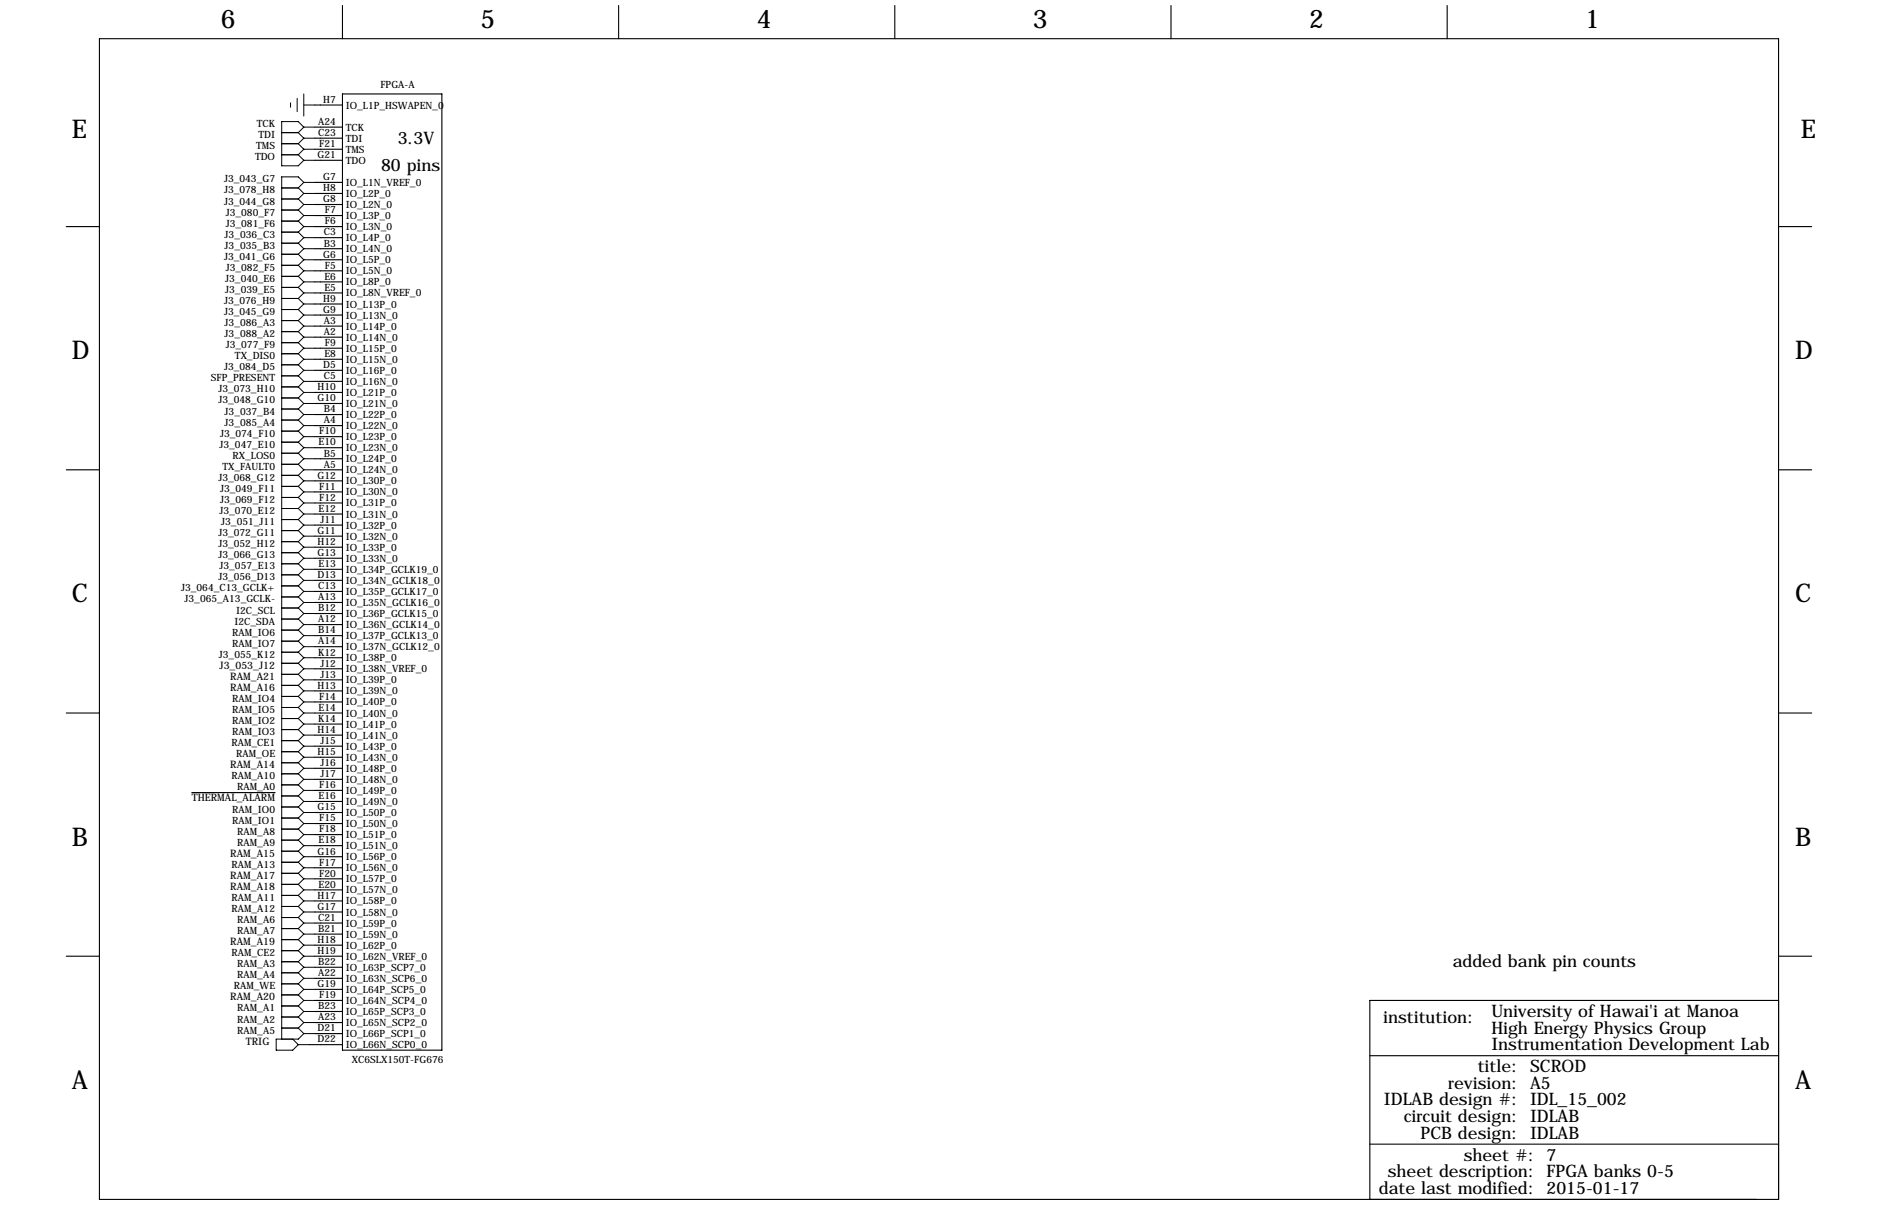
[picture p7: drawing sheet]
<svg xmlns="http://www.w3.org/2000/svg" width="432mm" height="279mm" viewBox="0 0 432 279" stroke-linecap="round" stroke-linejoin="round" font-family="sans-serif">
<defs><g id="words">
<g font-size="5.9">
<text x="50.8" y="6.4">6</text>
<text x="110.5" y="6.4">5</text>
<text x="174" y="6.4">4</text>
<text x="237.5" y="6.4">3</text>
<text x="301" y="6.4">2</text>
<text x="364.5" y="6.4">1</text>
<text x="16.5" y="31.8">E</text>
<text x="414" y="31.8">E</text>
<text x="16.5" y="82.5">D</text>
<text x="412.7" y="82.5">D</text>
<text x="16.5" y="138.4">C</text>
<text x="412.7" y="138.4">C</text>
<text x="16.5" y="194.3">B</text>
<text x="412.7" y="194.3">B</text>
<text x="16.5" y="250.2">A</text>
<text x="412.7" y="250.2">A</text>
</g>
<g font-size="4">
<text x="91.4" y="33">3.3V</text>
<text x="87.6" y="39.4">80 pins</text>
<text x="334" y="222.2">added bank pin counts</text>
<text x="342.9" y="233.7">University of Hawai'i at Manoa</text>
<text x="318" y="234.9">institution:</text>
<text x="342.9" y="237.5">High Energy Physics Group</text>
<text x="342.9" y="241.3">Instrumentation Development Lab</text>
<text x="333" y="250.2">revision: A5</text>
<text x="339.8" y="246.4">title: SCROD</text>
<text x="318.2" y="254">IDLAB design #: IDL_15_002</text>
<text x="322.8" y="257.8">circuit design: IDLAB</text>
<text x="326.6" y="261.6">PCB design: IDLAB</text>
<text x="336.5" y="266.7">sheet #: 7</text>
<text x="317" y="274.3">date last modified: 2015-01-17</text>
<text x="319.1" y="270.5">sheet description: FPGA banks 0-5</text>
</g>
<g font-size="2.4">
<text x="50.5" y="153.7">J3_053_J12</text>
<text x="52.9" y="158.8">RAM_A16</text>
<text x="52.9" y="156.2">RAM_A21</text>
<text x="52.9" y="176.5">RAM_A14</text>
<text x="44.1" y="184.1">THERMAL_ALARM</text>
<text x="52.9" y="196.8">RAM_A15</text>
<text x="52.9" y="201.9">RAM_A17</text>
<text x="52.9" y="204.5">RAM_A18</text>
<text x="52.9" y="217.2">RAM_A19</text>
<text x="52.9" y="229.9">RAM_A20</text>
<text x="56.5" y="240">TRIG</text>
</g>
<g font-size="2.3">
<text x="74.3" y="23.6">H7</text>
<text x="87.5" y="20.3">FPGA-A</text>
<text x="59" y="29.2">TCK</text>
<text x="73.1" y="28.7">A24</text>
<text x="79.5" y="24.9">IO_L1P_HSWAPEN_0</text>
<text x="58.9" y="34.3">TMS</text>
<text x="59.4" y="31.8">TDI</text>
<text x="73.1" y="31.2">C23</text>
<text x="73.4" y="33.8">F21</text>
<text x="79.5" y="30">TCK</text>
<text x="79.5" y="32.6">TDI</text>
<text x="79.5" y="35.1">TMS</text>
<text x="51.5" y="41.9">J3_043_G7</text>
<text x="58.6" y="36.8">TDO</text>
<text x="73" y="36.3">G21</text>
<text x="74.3" y="41.4">G7</text>
<text x="79.5" y="37.6">TDO</text>
<text x="51.5" y="44.4">J3_078_H8</text>
<text x="51.5" y="47">J3_044_G8</text>
<text x="74.3" y="43.9">H8</text>
<text x="74.3" y="46.5">G8</text>
<text x="79.5" y="42.7">IO_L1N_VREF_0</text>
<text x="79.5" y="45.3">IO_L2P_0</text>
<text x="79.5" y="47.8">IO_L2N_0</text>
<text x="51.9" y="52.1">J3_081_F6</text>
<text x="51.9" y="49.5">J3_080_F7</text>
<text x="74.7" y="49">F7</text>
<text x="74.7" y="51.6">F6</text>
<text x="79.5" y="50.3">IO_L3P_0</text>
<text x="79.5" y="52.9">IO_L3N_0</text>
<text x="51.5" y="59.7">J3_041_G6</text>
<text x="51.7" y="54.6">J3_036_C3</text>
<text x="51.7" y="57.2">J3_035_B3</text>
<text x="74.3" y="59.2">G6</text>
<text x="74.4" y="54.1">C3</text>
<text x="74.4" y="56.6">B3</text>
<text x="79.5" y="55.4">IO_L4P_0</text>
<text x="79.5" y="58">IO_L4N_0</text>
<text x="51.8" y="64.8">J3_040_E6</text>
<text x="51.9" y="62.2">J3_082_F5</text>
<text x="74.6" y="64.3">E6</text>
<text x="74.7" y="61.7">F5</text>
<text x="79.5" y="60.5">IO_L5P_0</text>
<text x="79.5" y="63">IO_L5N_0</text>
<text x="79.5" y="65.6">IO_L8P_0</text>
<text x="51.5" y="69.8">J3_076_H9</text>
<text x="51.8" y="67.3">J3_039_E5</text>
<text x="74.3" y="69.3">H9</text>
<text x="74.3" y="71.9">G9</text>
<text x="74.6" y="66.8">E5</text>
<text x="79.5" y="68.1">IO_L8N_VREF_0</text>
<text x="79.5" y="70.7">IO_L13P_0</text>
<text x="51.5" y="72.4">J3_045_G9</text>
<text x="51.7" y="74.9">J3_086_A3</text>
<text x="51.7" y="77.5">J3_088_A2</text>
<text x="74.4" y="74.4">A3</text>
<text x="74.4" y="77">A2</text>
<text x="79.5" y="73.2">IO_L13N_0</text>
<text x="79.5" y="75.7">IO_L14P_0</text>
<text x="51.9" y="80">J3_077_F9</text>
<text x="54" y="82.5">TX_DIS0</text>
<text x="74.6" y="82">E8</text>
<text x="74.7" y="79.5">F9</text>
<text x="79.5" y="78.3">IO_L14N_0</text>
<text x="79.5" y="80.8">IO_L15P_0</text>
<text x="79.5" y="83.4">IO_L15N_0</text>
<text x="48.5" y="87.6">SFP_PRESENT</text>
<text x="51.5" y="85.1">J3_084_D5</text>
<text x="73" y="89.7">H10</text>
<text x="74.3" y="84.6">D5</text>
<text x="74.4" y="87.1">C5</text>
<text x="79.5" y="85.9">IO_L16P_0</text>
<text x="79.5" y="88.4">IO_L16N_0</text>
<text x="50.2" y="90.2">J3_073_H10</text>
<text x="50.2" y="92.7">J3_048_G10</text>
<text x="51.7" y="95.2">J3_037_B4</text>
<text x="73" y="92.2">G10</text>
<text x="74.4" y="94.7">B4</text>
<text x="79.5" y="91">IO_L21P_0</text>
<text x="79.5" y="93.5">IO_L21N_0</text>
<text x="50.6" y="100.3">J3_074_F10</text>
<text x="51.7" y="97.8">J3_085_A4</text>
<text x="73.4" y="99.8">F10</text>
<text x="74.4" y="97.3">A4</text>
<text x="79.5" y="96.1">IO_L22P_0</text>
<text x="79.5" y="98.6">IO_L22N_0</text>
<text x="79.5" y="101.1">IO_L23P_0</text>
<text x="50.5" y="102.9">J3_047_E10</text>
<text x="51.1" y="107.9">TX_FAULT0</text>
<text x="53.5" y="105.4">RX_LOS0</text>
<text x="73.3" y="102.4">E10</text>
<text x="74.4" y="104.9">B5</text>
<text x="74.4" y="107.4">A5</text>
<text x="79.5" y="103.7">IO_L23N_0</text>
<text x="79.5" y="106.2">IO_L24P_0</text>
<text x="50.2" y="110.5">J3_068_G12</text>
<text x="50.6" y="113">J3_049_F11</text>
<text x="73" y="110">G12</text>
<text x="73.4" y="112.5">F11</text>
<text x="79.5" y="108.8">IO_L24N_0</text>
<text x="79.5" y="111.3">IO_L30P_0</text>
<text x="79.5" y="113.8">IO_L30N_0</text>
<text x="50.5" y="118.1">J3_070_E12</text>
<text x="50.6" y="115.6">J3_069_F12</text>
<text x="73.3" y="117.6">E12</text>
<text x="73.4" y="115.1">F12</text>
<text x="79.5" y="116.4">IO_L31P_0</text>
<text x="79.5" y="118.9">IO_L31N_0</text>
<text x="50.2" y="123.2">J3_072_G11</text>
<text x="50.2" y="125.7">J3_052_H12</text>
<text x="50.9" y="120.7">J3_051_J11</text>
<text x="73" y="122.7">G11</text>
<text x="73" y="125.2">H12</text>
<text x="73.7" y="120.1">J11</text>
<text x="79.5" y="121.5">IO_L32P_0</text>
<text x="79.5" y="124">IO_L32N_0</text>
<text x="50.2" y="128.3">J3_066_G13</text>
<text x="50.5" y="130.8">J3_057_E13</text>
<text x="73" y="127.8">G13</text>
<text x="73.3" y="130.3">E13</text>
<text x="79.5" y="126.5">IO_L33P_0</text>
<text x="79.5" y="129.1">IO_L33N_0</text>
<text x="79.5" y="131.6">IO_L34P_GCLK19_0</text>
<text x="41.6" y="135.9">J3_064_C13_GCLK+</text>
<text x="50.2" y="133.3">J3_056_D13</text>
<text x="73" y="132.8">D13</text>
<text x="73.1" y="135.4">C13</text>
<text x="73.1" y="137.9">A13</text>
<text x="79.5" y="134.2">IO_L34N_GCLK18_0</text>
<text x="79.5" y="136.7">IO_L35P_GCLK17_0</text>
<text x="42.4" y="138.4">J3_065_A13_GCLK-</text>
<text x="53.9" y="143.5">I2C_SDA</text>
<text x="54.3" y="141">I2C_SCL</text>
<text x="73.1" y="140.5">B12</text>
<text x="73.1" y="143">A12</text>
<text x="79.5" y="139.2">IO_L35N_GCLK16_0</text>
<text x="79.5" y="141.8">IO_L36P_GCLK15_0</text>
<text x="53.4" y="146">RAM_IO6</text>
<text x="53.4" y="148.6">RAM_IO7</text>
<text x="73.1" y="145.5">B14</text>
<text x="73.1" y="148.1">A14</text>
<text x="79.5" y="144.3">IO_L36N_GCLK14_0</text>
<text x="79.5" y="146.9">IO_L37P_GCLK13_0</text>
<text x="79.5" y="149.4">IO_L37N_GCLK12_0</text>
<text x="50.3" y="151.1">J3_055_K12</text>
<text x="73.1" y="150.6">K12</text>
<text x="73.7" y="153.2">J12</text>
<text x="73.7" y="155.7">J13</text>
<text x="79.5" y="151.9">IO_L38P_0</text>
<text x="79.5" y="154.5">IO_L38N_VREF_0</text>
<text x="53.4" y="161.3">RAM_IO4</text>
<text x="73" y="158.2">H13</text>
<text x="73.4" y="160.8">F14</text>
<text x="79.5" y="157">IO_L39P_0</text>
<text x="79.5" y="159.6">IO_L39N_0</text>
<text x="53.4" y="166.4">RAM_IO2</text>
<text x="53.4" y="163.8">RAM_IO5</text>
<text x="73.1" y="165.9">K14</text>
<text x="73.3" y="163.3">E14</text>
<text x="79.5" y="162.1">IO_L40P_0</text>
<text x="79.5" y="164.6">IO_L40N_0</text>
<text x="79.5" y="167.2">IO_L41P_0</text>
<text x="53.2" y="171.4">RAM_CE1</text>
<text x="53.4" y="168.9">RAM_IO3</text>
<text x="54.3" y="174">RAM_OE</text>
<text x="73" y="168.4">H14</text>
<text x="73" y="173.5">H15</text>
<text x="73.7" y="170.9">J15</text>
<text x="79.5" y="169.7">IO_L41N_0</text>
<text x="79.5" y="172.3">IO_L43P_0</text>
<text x="53.2" y="179.1">RAM_A10</text>
<text x="73.7" y="176">J16</text>
<text x="73.7" y="178.6">J17</text>
<text x="79.5" y="174.8">IO_L43N_0</text>
<text x="79.5" y="177.3">IO_L48P_0</text>
<text x="79.5" y="179.9">IO_L48N_0</text>
<text x="54.6" y="181.6">RAM_A0</text>
<text x="73.3" y="183.6">E16</text>
<text x="73.4" y="181.1">F16</text>
<text x="79.5" y="182.4">IO_L49P_0</text>
<text x="79.5" y="185">IO_L49N_0</text>
<text x="53.4" y="186.7">RAM_IO0</text>
<text x="53.4" y="189.2">RAM_IO1</text>
<text x="54.6" y="191.8">RAM_A8</text>
<text x="73" y="186.2">G15</text>
<text x="73.4" y="188.7">F15</text>
<text x="73.4" y="191.3">F18</text>
<text x="79.5" y="187.5">IO_L50P_0</text>
<text x="79.5" y="190">IO_L50N_0</text>
<text x="54.6" y="194.3">RAM_A9</text>
<text x="73" y="196.3">G16</text>
<text x="73.3" y="193.8">E18</text>
<text x="79.5" y="192.6">IO_L51P_0</text>
<text x="79.5" y="195.1">IO_L51N_0</text>
<text x="79.5" y="197.7">IO_L56P_0</text>
<text x="53.2" y="199.4">RAM_A13</text>
<text x="73.3" y="204">E20</text>
<text x="73.4" y="198.9">F17</text>
<text x="73.4" y="201.4">F20</text>
<text x="79.5" y="200.2">IO_L56N_0</text>
<text x="79.5" y="202.7">IO_L57P_0</text>
<text x="53.2" y="207">RAM_A11</text>
<text x="53.2" y="209.5">RAM_A12</text>
<text x="73" y="206.5">H17</text>
<text x="73" y="209">G17</text>
<text x="79.5" y="205.3">IO_L57N_0</text>
<text x="79.5" y="207.8">IO_L58P_0</text>
<text x="54.6" y="214.6">RAM_A7</text>
<text x="54.6" y="212.1">RAM_A6</text>
<text x="73.1" y="211.6">C21</text>
<text x="73.1" y="214.1">B21</text>
<text x="79.5" y="210.4">IO_L58N_0</text>
<text x="79.5" y="212.9">IO_L59P_0</text>
<text x="79.5" y="215.4">IO_L59N_0</text>
<text x="53.2" y="219.7">RAM_CE2</text>
<text x="73" y="216.7">H18</text>
<text x="73" y="219.2">H19</text>
<text x="73.1" y="221.7">B22</text>
<text x="79.5" y="218">IO_L62P_0</text>
<text x="79.5" y="220.5">IO_L62N_VREF_0</text>
<text x="53.8" y="227.3">RAM_WE</text>
<text x="54.6" y="224.8">RAM_A4</text>
<text x="54.6" y="222.2">RAM_A3</text>
<text x="73" y="226.8">G19</text>
<text x="73.1" y="224.3">A22</text>
<text x="79.5" y="223.1">IO_L63P_SCP7_0</text>
<text x="79.5" y="225.6">IO_L63N_SCP6_0</text>
<text x="54.6" y="232.4">RAM_A1</text>
<text x="73.1" y="231.9">B23</text>
<text x="73.4" y="229.4">F19</text>
<text x="79.5" y="228.1">IO_L64P_SCP5_0</text>
<text x="79.5" y="230.7">IO_L64N_SCP4_0</text>
<text x="79.5" y="233.2">IO_L65P_SCP3_0</text>
<text x="54.6" y="237.5">RAM_A5</text>
<text x="54.6" y="234.9">RAM_A2</text>
<text x="73" y="237">D21</text>
<text x="73" y="239.5">D22</text>
<text x="73.1" y="234.4">A23</text>
<text x="79.5" y="235.8">IO_L65N_SCP2_0</text>
<text x="79.5" y="238.3">IO_L66P_SCP1_0</text>
<text x="79.5" y="240.8">IO_L66N_SCP0_0</text>
<text x="80.9" y="244.2">XC6SLX150T-FG676</text>
</g>
</g></defs>
<g fill="none" stroke="#000" stroke-width=".25">
<path d="M22.9 8.9h386v266.7h-386zM78.7 1.3v7.6M142.2 1.3v7.6M205.7 1.3v7.6M269.2 1.3v7.6M332.7 1.3v7.6M72.4 24.1h6.3M72.4 29.2h6.3M72.4 31.8h6.3M72.4 34.3h6.3M72.4 36.8h6.3M78.7 21.6h22.9v219.7h-22.9z"/>
<path d="M15.2 52.1h7.7M72.4 52.1h6.3M72.4 41.9h6.3M72.4 44.4h6.3M72.4 47h6.3M72.4 49.5h6.3M72.4 54.6h6.3M72.4 57.2h6.3M72.4 59.7h6.3M408.9 52.1h7.7M72.4 62.2h6.3M72.4 64.8h6.3"/>
<path d="M72.4 67.3h6.3M72.4 69.8h6.3M72.4 72.4h6.3M72.4 74.9h6.3M72.4 77.5h6.3M72.4 80h6.3M72.4 82.5h6.3M72.4 85.1h6.3M72.4 87.6h6.3M72.4 90.2h6.3M72.4 92.7h6.3M72.4 95.2h6.3"/>
<path d="M72.4 97.8h6.3M15.2 107.9h7.7M72.4 107.9h6.3M72.4 100.3h6.3M72.4 102.9h6.3M72.4 105.4h6.3M72.4 110.5h6.3M72.4 113h6.3M72.4 115.6h6.3M72.4 118.1h6.3M408.9 107.9h7.7M72.4 120.7h6.3"/>
<path d="M72.4 123.2h6.3M72.4 125.7h6.3M72.4 128.3h6.3M72.4 130.8h6.3M72.4 133.3h6.3M72.4 135.9h6.3M72.4 138.4h6.3M72.4 141h6.3M72.4 143.5h6.3M72.4 146h6.3M72.4 148.6h6.3M72.4 151.1h6.3"/>
<path d="M72.4 153.7h6.3M72.4 156.2h6.3M72.4 158.8h6.3M15.2 163.8h7.7M72.4 163.8h6.3M72.4 161.3h6.3M72.4 166.4h6.3M72.4 168.9h6.3M72.4 171.4h6.3M72.4 174h6.3M72.4 176.5h6.3M72.4 179.1h6.3"/>
<path d="M408.9 163.8h7.7M44.1 182.1h19.1M72.4 181.6h6.3M72.4 184.1h6.3M72.4 186.7h6.3M72.4 189.2h6.3M72.4 191.8h6.3M72.4 194.3h6.3M72.4 196.8h6.3M72.4 199.4h6.3M15.2 219.7h7.7M72.4 219.7h6.3"/>
<path d="M72.4 201.9h6.3M72.4 204.5h6.3M72.4 207h6.3M72.4 209.5h6.3M72.4 212.1h6.3M72.4 214.6h6.3M72.4 217.2h6.3M408.9 219.7h7.7M72.4 229.9h6.3M72.4 222.2h6.3M72.4 224.8h6.3M72.4 227.3h6.3"/>
<path d="M72.4 232.4h6.3M72.4 234.9h6.3M72.4 237.5h6.3M408.9 229.9h-93.9v45.7M71.1 240h7.6M315 242.6h93.9M315 262.9h93.9"/>
</g>
<g fill="none" stroke="#000" stroke-width=".23">
<path d="M64.8 30.5h3.8M64.8 33h3.8M64.8 35.6h3.8M66.8 23.6v1M68.3 22.6v3.1M68.6 30.5l1.2 1.3M68.6 33l1.2 1.3M68.6 35.6l1.2 1.2M69.8 29.2h2.6M69.8 29.2l-1.2 1.3M69.8 29.2l-1.2-1.3h-3.8v10.2h3.8l1.2-1.3M69.8 31.8h2.6"/>
<path d="M69.8 31.8l-1.2 1.2M69.8 34.3h2.6M69.8 34.3l-1.2 1.3M69.8 36.8h2.6M69.8 24.1h2.6M69.8 21.6v5.1M64.8 43.2h3.8M64.8 45.7h3.8M64.8 53.3h3.8M64.8 50.8h3.8M64.8 55.9h3.8M64.8 58.4h3.8"/>
<path d="M64.8 48.3h3.8M68.6 43.2l1.2 1.2M68.6 50.8l1.2 1.3M68.6 53.3l1.2 1.3M68.6 55.9l1.2 1.3M68.6 58.4l1.2 1.3M68.6 45.7l1.2 1.3M68.6 48.3l1.2 1.2M69.8 41.9l-1.2-1.3h-3.8v198.2M69.8 41.9h2.6M69.8 41.9l-1.2 1.3M69.8 44.4h2.6"/>
<path d="M69.8 44.4l-1.2 1.3M69.8 52.1h2.6M69.8 52.1l-1.2 1.2M69.8 54.6h2.6M69.8 54.6l-1.2 1.3M69.8 57.2h2.6M69.8 57.2l-1.2 1.2M69.8 59.7h2.6M69.8 59.7l-1.2 1.3M69.8 47h2.6M69.8 47l-1.2 1.3M69.8 49.5h2.6"/>
<path d="M69.8 49.5l-1.2 1.3M64.8 61h3.8M64.8 63.5h3.8M64.8 66h3.8M64.8 68.6h3.8M64.8 71.1h3.8M64.8 73.7h3.8M64.8 76.2h3.8M64.8 78.7h3.8M68.6 61l1.2 1.2M68.6 63.5l1.2 1.3M68.6 66l1.2 1.3"/>
<path d="M68.6 68.6l1.2 1.2M68.6 71.1l1.2 1.3M68.6 73.7l1.2 1.2M68.6 76.2l1.2 1.3M68.6 78.7l1.2 1.3M69.8 62.2h2.6M69.8 62.2l-1.2 1.3M69.8 64.8h2.6M69.8 64.8l-1.2 1.2M69.8 67.3h2.6M69.8 67.3l-1.2 1.3M69.8 69.8h2.6"/>
<path d="M69.8 69.8l-1.2 1.3M69.8 72.4h2.6M69.8 72.4l-1.2 1.3M69.8 74.9h2.6M69.8 74.9l-1.2 1.3M69.8 77.5h2.6M69.8 77.5l-1.2 1.2M64.8 83.8h3.8M64.8 81.3h3.8M64.8 86.4h3.8M64.8 88.9h3.8M64.8 91.4h3.8"/>
<path d="M64.8 94h3.8M64.8 96.5h3.8M64.8 99.1h3.8M68.6 81.3l1.2 1.2M68.6 83.8l1.2 1.3M68.6 86.4l1.2 1.2M68.6 88.9l1.2 1.3M68.6 91.4l1.2 1.3M68.6 94l1.2 1.2M68.6 96.5l1.2 1.3M68.6 99.1l1.2 1.2M69.8 82.5h2.6"/>
<path d="M69.8 82.5l-1.2 1.3M69.8 85.1h2.6M69.8 85.1l-1.2 1.3M69.8 87.6h2.6M69.8 87.6l-1.2 1.3M69.8 90.2h2.6M69.8 90.2l-1.2 1.2M69.8 92.7h2.6M69.8 92.7l-1.2 1.3M69.8 95.2h2.6M69.8 95.2l-1.2 1.3M69.8 97.8h2.6"/>
<path d="M69.8 97.8l-1.2 1.3M69.8 80h2.6M69.8 80l-1.2 1.3M64.8 101.6h3.8M64.8 104.1h3.8M64.8 111.8h3.8M64.8 109.2h3.8M64.8 114.3h3.8M64.8 116.8h3.8M64.8 119.4h3.8M64.8 106.7h3.8M68.6 101.6l1.2 1.3"/>
<path d="M68.6 109.2l1.2 1.3M68.6 111.8l1.2 1.2M68.6 114.3l1.2 1.3M68.6 116.8l1.2 1.3M68.6 119.4l1.2 1.3M68.6 106.7l1.2 1.2M68.6 104.1l1.2 1.3M69.8 100.3h2.6M69.8 100.3l-1.2 1.3M69.8 102.9h2.6M69.8 102.9l-1.2 1.2M69.8 110.5h2.6"/>
<path d="M69.8 110.5l-1.2 1.3M69.8 113h2.6M69.8 113l-1.2 1.3M69.8 115.6h2.6M69.8 115.6l-1.2 1.2M69.8 118.1h2.6M69.8 118.1l-1.2 1.3M69.8 107.9h2.6M69.8 107.9l-1.2 1.3M69.8 105.4h2.6M69.8 105.4l-1.2 1.3M64.8 129.5h3.8"/>
<path d="M64.8 127h3.8M64.8 132.1h3.8M64.8 134.6h3.8M64.8 137.2h3.8M64.8 139.7h3.8M64.8 121.9h3.8M64.8 124.5h3.8M68.6 127l1.2 1.3M68.6 129.5l1.2 1.3M68.6 132.1l1.2 1.2M68.6 134.6l1.2 1.3M68.6 137.2l1.2 1.2"/>
<path d="M68.6 121.9l1.2 1.3M68.6 124.5l1.2 1.2M68.6 139.7l1.2 1.3M69.8 128.3h2.6M69.8 128.3l-1.2 1.2M69.8 130.8h2.6M69.8 130.8l-1.2 1.3M69.8 133.3h2.6M69.8 133.3l-1.2 1.3M69.8 135.9h2.6M69.8 135.9l-1.2 1.3M69.8 138.4h2.6"/>
<path d="M69.8 138.4l-1.2 1.3M69.8 120.7h2.6M69.8 120.7l-1.2 1.2M69.8 123.2h2.6M69.8 123.2l-1.2 1.3M69.8 125.7h2.6M69.8 125.7l-1.2 1.3M64.8 142.2h3.8M64.8 144.8h3.8M64.8 152.4h3.8M64.8 149.9h3.8M64.8 154.9h3.8"/>
<path d="M64.8 147.3h3.8M64.8 157.5h3.8M68.6 142.2l1.2 1.3M68.6 149.9l1.2 1.2M68.6 152.4l1.2 1.3M68.6 144.8l1.2 1.2M68.6 147.3l1.2 1.3M68.6 157.5l1.2 1.3M68.6 154.9l1.2 1.3M69.8 141h2.6M69.8 141l-1.2 1.2M69.8 143.5h2.6"/>
<path d="M69.8 143.5l-1.2 1.3M69.8 151.1h2.6M69.8 151.1l-1.2 1.3M69.8 153.7h2.6M69.8 153.7l-1.2 1.2M69.8 146h2.6M69.8 146l-1.2 1.3M69.8 148.6h2.6M69.8 148.6l-1.2 1.3M69.8 158.8h2.6M69.8 158.8l-1.2 1.2M69.8 156.2h2.6"/>
<path d="M69.8 156.2l-1.2 1.3M64.8 167.6h3.8M64.8 165.1h3.8M64.8 170.2h3.8M64.8 162.6h3.8M64.8 160h3.8M64.8 175.3h3.8M64.8 172.7h3.8M64.8 177.8h3.8M68.6 165.1l1.2 1.3M68.6 167.6l1.2 1.3M68.6 160l1.2 1.3"/>
<path d="M68.6 162.6l1.2 1.2M68.6 172.7l1.2 1.3M68.6 177.8l1.2 1.3M68.6 175.3l1.2 1.2M68.6 170.2l1.2 1.2M69.8 166.4h2.6M69.8 166.4l-1.2 1.2M69.8 168.9h2.6M69.8 168.9l-1.2 1.3M69.8 161.3h2.6M69.8 161.3l-1.2 1.3M69.8 163.8h2.6"/>
<path d="M69.8 163.8l-1.2 1.3M69.8 174h2.6M69.8 174l-1.2 1.3M69.8 179.1h2.6M69.8 179.1l-1.2 1.2M69.8 176.5h2.6M69.8 176.5l-1.2 1.3M69.8 171.4h2.6M69.8 171.4l-1.2 1.3M64.8 185.4h3.8M64.8 182.9h3.8M64.8 180.3h3.8"/>
<path d="M64.8 188h3.8M64.8 190.5h3.8M64.8 193h3.8M64.8 195.6h3.8M64.8 198.1h3.8M68.6 182.9l1.2 1.2M68.6 180.3l1.2 1.3M68.6 185.4l1.2 1.3M68.6 188l1.2 1.2M68.6 190.5l1.2 1.3M68.6 193l1.2 1.3M68.6 198.1l1.2 1.3"/>
<path d="M68.6 195.6l1.2 1.2M69.8 184.1h2.6M69.8 184.1l-1.2 1.3M69.8 181.6h2.6M69.8 181.6l-1.2 1.3M69.8 186.7h2.6M69.8 186.7l-1.2 1.3M69.8 189.2h2.6M69.8 189.2l-1.2 1.3M69.8 191.8h2.6M69.8 191.8l-1.2 1.2M69.8 194.3h2.6"/>
<path d="M69.8 194.3l-1.2 1.3M69.8 199.4h2.6M69.8 199.4l-1.2 1.3M69.8 196.8h2.6M69.8 196.8l-1.2 1.3M64.8 215.9h3.8M64.8 213.4h3.8M64.8 208.3h3.8M64.8 205.7h3.8M64.8 210.8h3.8M64.8 200.7h3.8M64.8 203.2h3.8"/>
<path d="M64.8 218.4h3.8M68.6 213.4l1.2 1.2M68.6 205.7l1.2 1.3M68.6 208.3l1.2 1.2M68.6 210.8l1.2 1.3M68.6 200.7l1.2 1.2M68.6 203.2l1.2 1.3M68.6 215.9l1.2 1.3M68.6 218.4l1.2 1.3M69.8 214.6h2.6M69.8 214.6l-1.2 1.3M69.8 207h2.6"/>
<path d="M69.8 207l-1.2 1.3M69.8 209.5h2.6M69.8 209.5l-1.2 1.3M69.8 212.1h2.6M69.8 212.1l-1.2 1.3M69.8 201.9h2.6M69.8 201.9l-1.2 1.3M69.8 204.5h2.6M69.8 204.5l-1.2 1.2M69.8 217.2h2.6M69.8 217.2l-1.2 1.2M69.8 219.7h2.6"/>
<path d="M69.8 219.7l-1.2 1.3M64.8 228.6h3.8M64.8 226.1h3.8M64.8 231.1h3.8M64.8 236.2h3.8M64.8 223.5h3.8M64.8 233.7h3.8M64.8 221h3.8M67.3 238.8l1.3 1.2M68.6 226.1l1.2 1.2M68.6 228.6l1.2 1.3M68.6 236.2l1.2 1.3"/>
<path d="M68.6 223.5l1.2 1.3M68.6 231.1l1.2 1.3M68.6 221l1.2 1.2M68.6 233.7l1.2 1.2M69.8 237.5l-1.2 1.3h-5.1v2.5h3.8l1.3-1.3M69.8 227.3h2.6M69.8 227.3l-1.2 1.3M69.8 229.9h2.6M69.8 229.9l-1.2 1.2M69.8 237.5h2.6M69.8 224.8h2.6M69.8 224.8l-1.2 1.3"/>
<path d="M69.8 232.4h2.6M69.8 232.4l-1.2 1.3M69.8 222.2h2.6M69.8 222.2l-1.2 1.3M69.8 234.9h2.6M69.8 234.9l-1.2 1.3M68.6 240h2.5"/>
</g>
<use href="#words"/>
</svg>
